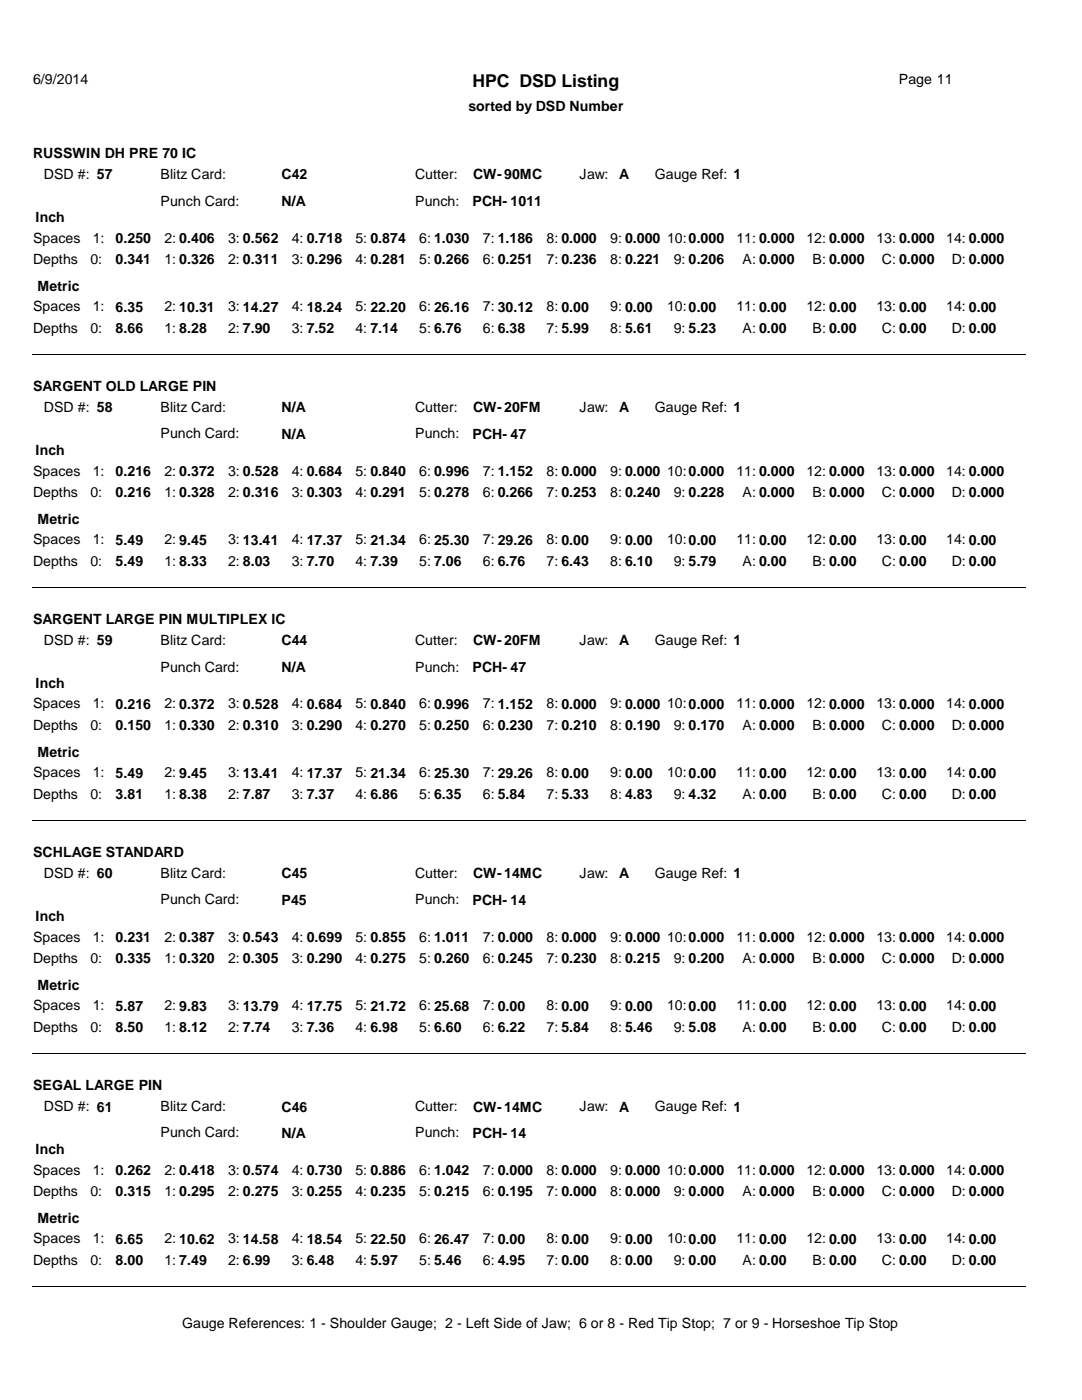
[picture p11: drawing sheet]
<svg xmlns="http://www.w3.org/2000/svg" width="216mm" height="279mm" viewBox="0 0 216 279" stroke-linecap="round" stroke-linejoin="round" font-family="sans-serif">
<defs><g id="words">
<text font-size="3.5" x="94.3" y="17.4">HPC DSD Listing</text>
<g font-size="2.8">
<text x="6.6" y="16.7">6/9/2014</text>
<text x="179.4" y="16.7">Page 11</text>
<text x="93.5" y="22.1">sorted by DSD Number</text>
<text x="6.6" y="31.6">RUSSWIN DH PRE 70 IC</text>
<text x="8.8" y="35.7">DSD #: 57</text>
<text x="32" y="35.7">Blitz Card:</text>
<text x="56.2" y="35.8">C42</text>
<text x="82.8" y="35.7">Cutter:</text>
<text x="94.4" y="35.8">CW- 90MC</text>
<text x="115.7" y="35.7">Jaw:</text>
<text x="123.5" y="35.8">A</text>
<text x="130.7" y="35.7">Gauge Ref:</text>
<text x="146.4" y="35.8">1</text>
<text x="32" y="41">Punch Card:</text>
<text x="56.2" y="41.1">N/A</text>
<text x="82.8" y="41">Punch:</text>
<text x="94.3" y="41.1">PCH-</text>
<text x="101.9" y="41.1">1011</text>
<text x="7.1" y="44.3">Inch</text>
<text x="6.6" y="48.4">Spaces</text>
<text x="6.6" y="52.6">Depths</text>
<text x="18" y="52.6">0:</text>
<text x="18.5" y="48.4">1:</text>
<text x="23.1" y="52.7">0.341</text>
<text x="23.1" y="48.5">0.250</text>
<text x="32.8" y="48.4">2: 0.406</text>
<text x="32.8" y="52.6">1: 0.326</text>
<text x="45.5" y="48.4">3: 0.562</text>
<text x="45.5" y="52.6">2: 0.311</text>
<text x="58.2" y="48.4">4: 0.718</text>
<text x="58.3" y="52.6">3: 0.296</text>
<text x="71" y="52.6">4: 0.281</text>
<text x="71" y="48.4">5: 0.874</text>
<text x="83.7" y="52.6">5: 0.266</text>
<text x="83.7" y="48.4">6: 1.030</text>
<text x="96.4" y="48.4">7: 1.186</text>
<text x="96.4" y="52.6">6: 0.251</text>
<text x="109.1" y="52.6">7: 0.236</text>
<text x="109.1" y="48.4">8: 0.000</text>
<text x="121.8" y="52.6">8: 0.221</text>
<text x="121.8" y="48.4">9: 0.000</text>
<text x="133.1" y="48.4">10:</text>
<text x="134.5" y="52.6">9: 0.206</text>
<text x="137.4" y="48.5">0.000</text>
<text x="146.9" y="48.4">11: 0.000</text>
<text x="148.2" y="52.6">A: 0.000</text>
<text x="160.9" y="48.4">12: 0.000</text>
<text x="162.1" y="52.6">B: 0.000</text>
<text x="174.9" y="48.4">13: 0.000</text>
<text x="176" y="52.6">C: 0.000</text>
<text x="188.8" y="48.4">14: 0.000</text>
<text x="189.9" y="52.6">D: 0.000</text>
<text x="7.5" y="58">Metric</text>
<text x="6.6" y="62.1">Spaces</text>
<text x="18.5" y="62.1">1:</text>
<text x="23.1" y="62.2">6.35</text>
<text x="32.8" y="62.1">2:</text>
<text x="35.8" y="62.2">10.31</text>
<text x="45.5" y="62.1">3: 14.27</text>
<text x="58.3" y="62.1">4: 18.24</text>
<text x="71" y="62.1">5: 22.20</text>
<text x="83.7" y="62.1">6: 26.16</text>
<text x="96.4" y="62.1">7: 30.12</text>
<text x="109.1" y="62.1">8: 0.00</text>
<text x="121.8" y="62.1">9: 0.00</text>
<text x="133.1" y="62.1">10:</text>
<text x="137.4" y="62.2">0.00</text>
<text x="146.9" y="62.1">11: 0.00</text>
<text x="160.9" y="62.1">12: 0.00</text>
<text x="174.9" y="62.1">13: 0.00</text>
<text x="188.8" y="62.1">14: 0.00</text>
<text x="6.6" y="66.4">Depths</text>
<text x="18" y="66.4">0:</text>
<text x="23.1" y="66.5">8.66</text>
<text x="32.8" y="66.4">1: 8.28</text>
<text x="45.5" y="66.4">2: 7.90</text>
<text x="58.3" y="66.4">3: 7.52</text>
<text x="71" y="66.4">4: 7.14</text>
<text x="83.7" y="66.4">5: 6.76</text>
<text x="96.4" y="66.4">6: 6.38</text>
<text x="109.1" y="66.4">7: 5.99</text>
<text x="121.8" y="66.4">8: 5.61</text>
<text x="134.5" y="66.4">9: 5.23</text>
<text x="148.2" y="66.4">A: 0.00</text>
<text x="162.1" y="66.4">B: 0.00</text>
<text x="176" y="66.4">C: 0.00</text>
<text x="189.9" y="66.4">D: 0.00</text>
<text x="6.6" y="78.1">SARGENT OLD LARGE PIN</text>
<text x="8.8" y="82.2">DSD #: 58</text>
<text x="32" y="82.2">Blitz Card:</text>
<text x="56.2" y="82.3">N/A</text>
<text x="82.8" y="82.2">Cutter:</text>
<text x="94.4" y="82.3">CW- 20FM</text>
<text x="115.7" y="82.2">Jaw:</text>
<text x="123.5" y="82.3">A</text>
<text x="130.7" y="82.2">Gauge Ref:</text>
<text x="146.4" y="82.3">1</text>
<text x="32" y="87.5">Punch Card:</text>
<text x="56.2" y="87.6">N/A</text>
<text x="82.8" y="87.5">Punch:</text>
<text x="94.3" y="87.6">PCH-</text>
<text x="101.9" y="87.6">47</text>
<text x="6.6" y="94.9">Spaces</text>
<text x="7.1" y="90.8">Inch</text>
<text x="18.5" y="94.9">1:</text>
<text x="23.1" y="95">0.216</text>
<text x="32.8" y="94.9">2: 0.372</text>
<text x="45.5" y="94.9">3: 0.528</text>
<text x="58.2" y="94.9">4: 0.684</text>
<text x="71" y="94.9">5: 0.840</text>
<text x="83.7" y="94.9">6: 0.996</text>
<text x="96.4" y="94.9">7: 1.152</text>
<text x="109.1" y="94.9">8: 0.000</text>
<text x="121.8" y="94.9">9: 0.000</text>
<text x="133.1" y="94.9">10:</text>
<text x="137.4" y="95">0.000</text>
<text x="146.9" y="94.9">11: 0.000</text>
<text x="160.9" y="94.9">12: 0.000</text>
<text x="174.9" y="94.9">13: 0.000</text>
<text x="188.8" y="94.9">14: 0.000</text>
<text x="6.6" y="99.1">Depths</text>
<text x="18" y="99.1">0:</text>
<text x="23.1" y="99.2">0.216</text>
<text x="32.8" y="99.1">1: 0.328</text>
<text x="45.5" y="99.1">2: 0.316</text>
<text x="58.3" y="99.1">3: 0.303</text>
<text x="71" y="99.1">4: 0.291</text>
<text x="83.7" y="99.1">5: 0.278</text>
<text x="96.4" y="99.1">6: 0.266</text>
<text x="109.1" y="99.1">7: 0.253</text>
<text x="121.8" y="99.1">8: 0.240</text>
<text x="134.5" y="99.1">9: 0.228</text>
<text x="148.2" y="99.1">A: 0.000</text>
<text x="162.1" y="99.1">B: 0.000</text>
<text x="176" y="99.1">C: 0.000</text>
<text x="189.9" y="99.1">D: 0.000</text>
<text x="7.5" y="104.5">Metric</text>
<text x="6.6" y="112.9">Depths</text>
<text x="6.6" y="108.6">Spaces</text>
<text x="18" y="112.9">0:</text>
<text x="18.5" y="108.6">1:</text>
<text x="23.1" y="112.9">5.49</text>
<text x="23.1" y="108.7">5.49</text>
<text x="32.8" y="108.6">2:</text>
<text x="32.8" y="112.9">1: 8.33</text>
<text x="35.8" y="108.7">9.45</text>
<text x="45.5" y="108.6">3: 13.41</text>
<text x="45.5" y="112.9">2: 8.03</text>
<text x="58.3" y="108.6">4: 17.37</text>
<text x="58.3" y="112.9">3: 7.70</text>
<text x="71" y="112.9">4: 7.39</text>
<text x="71" y="108.6">5: 21.34</text>
<text x="83.7" y="108.6">6: 25.30</text>
<text x="83.7" y="112.9">5: 7.06</text>
<text x="96.4" y="108.6">7: 29.26</text>
<text x="96.4" y="112.9">6: 6.76</text>
<text x="109.1" y="112.9">7: 6.43</text>
<text x="109.1" y="108.6">8: 0.00</text>
<text x="121.8" y="112.9">8: 6.10</text>
<text x="121.8" y="108.6">9: 0.00</text>
<text x="133.1" y="108.6">10:</text>
<text x="134.5" y="112.9">9: 5.79</text>
<text x="137.4" y="108.7">0.00</text>
<text x="146.9" y="108.6">11: 0.00</text>
<text x="148.2" y="112.9">A: 0.00</text>
<text x="160.9" y="108.6">12: 0.00</text>
<text x="162.1" y="112.9">B: 0.00</text>
<text x="174.9" y="108.6">13: 0.00</text>
<text x="176" y="112.9">C: 0.00</text>
<text x="188.8" y="108.6">14: 0.00</text>
<text x="189.9" y="112.9">D: 0.00</text>
<text x="6.6" y="124.6">SARGENT LARGE PIN MULTIPLEX IC</text>
<text x="8.8" y="128.7">DSD #: 59</text>
<text x="32" y="128.7">Blitz Card:</text>
<text x="56.2" y="128.8">C44</text>
<text x="82.8" y="128.7">Cutter:</text>
<text x="94.4" y="128.8">CW- 20FM</text>
<text x="115.7" y="128.7">Jaw:</text>
<text x="123.5" y="128.8">A</text>
<text x="130.7" y="128.7">Gauge Ref:</text>
<text x="146.4" y="128.8">1</text>
<text x="7.1" y="137.2">Inch</text>
<text x="32" y="134">Punch Card:</text>
<text x="56.2" y="134.1">N/A</text>
<text x="82.8" y="134">Punch:</text>
<text x="94.3" y="134.1">PCH-</text>
<text x="101.9" y="134.1">47</text>
<text x="6.6" y="141.4">Spaces</text>
<text x="18.5" y="141.4">1:</text>
<text x="23.1" y="141.5">0.216</text>
<text x="32.8" y="141.4">2: 0.372</text>
<text x="45.5" y="141.4">3: 0.528</text>
<text x="58.2" y="141.4">4: 0.684</text>
<text x="71" y="141.4">5: 0.840</text>
<text x="83.7" y="141.4">6: 0.996</text>
<text x="96.4" y="141.4">7: 1.152</text>
<text x="109.1" y="141.4">8: 0.000</text>
<text x="121.8" y="141.4">9: 0.000</text>
<text x="133.1" y="141.4">10:</text>
<text x="137.4" y="141.5">0.000</text>
<text x="146.9" y="141.4">11: 0.000</text>
<text x="160.9" y="141.4">12: 0.000</text>
<text x="174.9" y="141.4">13: 0.000</text>
<text x="188.8" y="141.4">14: 0.000</text>
<text x="6.6" y="145.6">Depths</text>
<text x="18" y="145.6">0:</text>
<text x="23.1" y="145.7">0.150</text>
<text x="32.8" y="145.6">1: 0.330</text>
<text x="45.5" y="145.6">2: 0.310</text>
<text x="58.3" y="145.6">3: 0.290</text>
<text x="71" y="145.6">4: 0.270</text>
<text x="83.7" y="145.6">5: 0.250</text>
<text x="96.4" y="145.6">6: 0.230</text>
<text x="109.1" y="145.6">7: 0.210</text>
<text x="121.8" y="145.6">8: 0.190</text>
<text x="134.5" y="145.6">9: 0.170</text>
<text x="148.2" y="145.6">A: 0.000</text>
<text x="162.1" y="145.6">B: 0.000</text>
<text x="176" y="145.6">C: 0.000</text>
<text x="189.9" y="145.6">D: 0.000</text>
<text x="6.6" y="155.2">Spaces</text>
<text x="7.5" y="151">Metric</text>
<text x="18.5" y="155.2">1:</text>
<text x="23.1" y="155.2">5.49</text>
<text x="32.8" y="155.2">2:</text>
<text x="35.8" y="155.2">9.45</text>
<text x="45.5" y="155.2">3: 13.41</text>
<text x="58.3" y="155.2">4: 17.37</text>
<text x="71" y="155.2">5: 21.34</text>
<text x="83.7" y="155.2">6: 25.30</text>
<text x="96.4" y="155.2">7: 29.26</text>
<text x="109.1" y="155.2">8: 0.00</text>
<text x="121.8" y="155.2">9: 0.00</text>
<text x="133.1" y="155.2">10:</text>
<text x="137.4" y="155.2">0.00</text>
<text x="146.9" y="155.2">11: 0.00</text>
<text x="160.9" y="155.2">12: 0.00</text>
<text x="174.9" y="155.2">13: 0.00</text>
<text x="188.8" y="155.2">14: 0.00</text>
<text x="6.6" y="159.4">Depths</text>
<text x="18" y="159.4">0:</text>
<text x="23.1" y="159.5">3.81</text>
<text x="32.8" y="159.4">1: 8.38</text>
<text x="45.5" y="159.4">2: 7.87</text>
<text x="58.3" y="159.4">3: 7.37</text>
<text x="71" y="159.4">4: 6.86</text>
<text x="83.7" y="159.4">5: 6.35</text>
<text x="96.4" y="159.4">6: 5.84</text>
<text x="109.1" y="159.4">7: 5.33</text>
<text x="121.8" y="159.4">8: 4.83</text>
<text x="134.5" y="159.4">9: 4.32</text>
<text x="148.2" y="159.4">A: 0.00</text>
<text x="162.1" y="159.4">B: 0.00</text>
<text x="176" y="159.4">C: 0.00</text>
<text x="189.9" y="159.4">D: 0.00</text>
<text x="6.6" y="171.1">SCHLAGE STANDARD</text>
<text x="8.8" y="175.2">DSD #: 60</text>
<text x="32" y="175.2">Blitz Card:</text>
<text x="56.2" y="175.3">C45</text>
<text x="82.8" y="175.2">Cutter:</text>
<text x="94.4" y="175.3">CW- 14MC</text>
<text x="115.7" y="175.2">Jaw:</text>
<text x="123.5" y="175.3">A</text>
<text x="130.7" y="175.2">Gauge Ref:</text>
<text x="146.4" y="175.3">1</text>
<text x="7.1" y="183.8">Inch</text>
<text x="32" y="180.5">Punch Card:</text>
<text x="56.2" y="180.6">P45</text>
<text x="82.8" y="180.5">Punch:</text>
<text x="94.3" y="180.6">PCH-</text>
<text x="101.9" y="180.6">14</text>
<text x="6.6" y="187.9">Spaces</text>
<text x="18.5" y="187.9">1:</text>
<text x="23.1" y="188">0.231</text>
<text x="32.8" y="187.9">2: 0.387</text>
<text x="45.5" y="187.9">3: 0.543</text>
<text x="58.2" y="187.9">4: 0.699</text>
<text x="71" y="187.9">5: 0.855</text>
<text x="83.7" y="187.9">6: 1.011</text>
<text x="96.4" y="187.9">7: 0.000</text>
<text x="109.1" y="187.9">8: 0.000</text>
<text x="121.8" y="187.9">9: 0.000</text>
<text x="133.1" y="187.9">10:</text>
<text x="137.4" y="188">0.000</text>
<text x="146.9" y="187.9">11: 0.000</text>
<text x="160.9" y="187.9">12: 0.000</text>
<text x="174.9" y="187.9">13: 0.000</text>
<text x="188.8" y="187.9">14: 0.000</text>
<text x="6.6" y="192.2">Depths</text>
<text x="7.5" y="197.5">Metric</text>
<text x="18" y="192.2">0:</text>
<text x="23.1" y="192.2">0.335</text>
<text x="32.8" y="192.2">1: 0.320</text>
<text x="45.5" y="192.2">2: 0.305</text>
<text x="58.3" y="192.2">3: 0.290</text>
<text x="71" y="192.2">4: 0.275</text>
<text x="83.7" y="192.2">5: 0.260</text>
<text x="96.4" y="192.2">6: 0.245</text>
<text x="109.1" y="192.2">7: 0.230</text>
<text x="121.8" y="192.2">8: 0.215</text>
<text x="134.5" y="192.2">9: 0.200</text>
<text x="148.2" y="192.2">A: 0.000</text>
<text x="162.1" y="192.2">B: 0.000</text>
<text x="176" y="192.2">C: 0.000</text>
<text x="189.9" y="192.2">D: 0.000</text>
<text x="6.6" y="201.6">Spaces</text>
<text x="18.5" y="201.6">1:</text>
<text x="23.1" y="201.7">5.87</text>
<text x="32.8" y="201.6">2:</text>
<text x="35.8" y="201.7">9.83</text>
<text x="45.5" y="201.6">3: 13.79</text>
<text x="58.3" y="201.6">4: 17.75</text>
<text x="71" y="201.6">5: 21.72</text>
<text x="83.7" y="201.6">6: 25.68</text>
<text x="96.4" y="201.6">7: 0.00</text>
<text x="109.1" y="201.6">8: 0.00</text>
<text x="121.8" y="201.6">9: 0.00</text>
<text x="133.1" y="201.6">10:</text>
<text x="137.4" y="201.7">0.00</text>
<text x="146.9" y="201.6">11: 0.00</text>
<text x="160.9" y="201.6">12: 0.00</text>
<text x="174.9" y="201.6">13: 0.00</text>
<text x="188.8" y="201.6">14: 0.00</text>
<text x="6.6" y="205.9">Depths</text>
<text x="18" y="205.9">0:</text>
<text x="23.1" y="206">8.50</text>
<text x="32.8" y="205.9">1: 8.12</text>
<text x="45.5" y="205.9">2: 7.74</text>
<text x="58.3" y="205.9">3: 7.36</text>
<text x="71" y="205.9">4: 6.98</text>
<text x="83.7" y="205.9">5: 6.60</text>
<text x="96.4" y="205.9">6: 6.22</text>
<text x="109.1" y="205.9">7: 5.84</text>
<text x="121.8" y="205.9">8: 5.46</text>
<text x="134.5" y="205.9">9: 5.08</text>
<text x="148.2" y="205.9">A: 0.00</text>
<text x="162.1" y="205.9">B: 0.00</text>
<text x="176" y="205.9">C: 0.00</text>
<text x="189.9" y="205.9">D: 0.00</text>
<text x="6.6" y="217.6">SEGAL LARGE PIN</text>
<text x="8.8" y="221.7">DSD #: 61</text>
<text x="32" y="221.7">Blitz Card:</text>
<text x="56.2" y="221.8">C46</text>
<text x="82.8" y="221.7">Cutter:</text>
<text x="94.4" y="221.8">CW- 14MC</text>
<text x="115.7" y="221.7">Jaw:</text>
<text x="123.5" y="221.8">A</text>
<text x="130.7" y="221.7">Gauge Ref:</text>
<text x="146.4" y="221.8">1</text>
<text x="32" y="227">Punch Card:</text>
<text x="56.2" y="227.1">N/A</text>
<text x="82.8" y="227">Punch:</text>
<text x="94.3" y="227.1">PCH-</text>
<text x="101.9" y="227.1">14</text>
<text x="7.1" y="230.3">Inch</text>
<text x="6.6" y="238.6">Depths</text>
<text x="6.6" y="234.4">Spaces</text>
<text x="18" y="238.6">0:</text>
<text x="18.5" y="234.4">1:</text>
<text x="23.1" y="238.7">0.315</text>
<text x="23.1" y="234.5">0.262</text>
<text x="32.8" y="234.4">2: 0.418</text>
<text x="32.8" y="238.6">1: 0.295</text>
<text x="45.5" y="234.4">3: 0.574</text>
<text x="45.5" y="238.6">2: 0.275</text>
<text x="58.2" y="234.4">4: 0.730</text>
<text x="58.3" y="238.6">3: 0.255</text>
<text x="71" y="238.6">4: 0.235</text>
<text x="71" y="234.4">5: 0.886</text>
<text x="83.7" y="238.6">5: 0.215</text>
<text x="83.7" y="234.4">6: 1.042</text>
<text x="96.4" y="234.4">7: 0.000</text>
<text x="96.4" y="238.6">6: 0.195</text>
<text x="109.1" y="238.6">7: 0.000</text>
<text x="109.1" y="234.4">8: 0.000</text>
<text x="121.8" y="238.6">8: 0.000</text>
<text x="121.8" y="234.4">9: 0.000</text>
<text x="133.1" y="234.4">10:</text>
<text x="134.5" y="238.6">9: 0.000</text>
<text x="137.4" y="234.5">0.000</text>
<text x="146.9" y="234.4">11: 0.000</text>
<text x="148.2" y="238.6">A: 0.000</text>
<text x="160.9" y="234.4">12: 0.000</text>
<text x="162.1" y="238.6">B: 0.000</text>
<text x="174.9" y="234.4">13: 0.000</text>
<text x="176" y="238.6">C: 0.000</text>
<text x="188.8" y="234.4">14: 0.000</text>
<text x="189.9" y="238.6">D: 0.000</text>
<text x="7.5" y="244">Metric</text>
<text x="6.6" y="248.2">Spaces</text>
<text x="18.5" y="248.2">1:</text>
<text x="23.1" y="248.2">6.65</text>
<text x="32.8" y="248.2">2:</text>
<text x="35.8" y="248.2">10.62</text>
<text x="45.5" y="248.2">3: 14.58</text>
<text x="58.3" y="248.2">4: 18.54</text>
<text x="71" y="248.2">5: 22.50</text>
<text x="83.7" y="248.2">6: 26.47</text>
<text x="96.4" y="248.2">7: 0.00</text>
<text x="109.1" y="248.2">8: 0.00</text>
<text x="121.8" y="248.2">9: 0.00</text>
<text x="133.1" y="248.2">10:</text>
<text x="137.4" y="248.2">0.00</text>
<text x="146.9" y="248.2">11: 0.00</text>
<text x="160.9" y="248.2">12: 0.00</text>
<text x="174.9" y="248.2">13: 0.00</text>
<text x="188.8" y="248.2">14: 0.00</text>
<text x="6.6" y="252.4">Depths</text>
<text x="18" y="252.4">0:</text>
<text x="23.1" y="252.5">8.00</text>
<text x="32.8" y="252.4">1: 7.49</text>
<text x="45.5" y="252.4">2: 6.99</text>
<text x="58.3" y="252.4">3: 6.48</text>
<text x="71" y="252.4">4: 5.97</text>
<text x="83.7" y="252.4">5: 5.46</text>
<text x="96.4" y="252.4">6: 4.95</text>
<text x="109.1" y="252.4">7: 0.00</text>
<text x="121.8" y="252.4">8: 0.00</text>
<text x="134.5" y="252.4">9: 0.00</text>
<text x="148.2" y="252.4">A: 0.00</text>
<text x="162.1" y="252.4">B: 0.00</text>
<text x="176" y="252.4">C: 0.00</text>
<text x="189.9" y="252.4">D: 0.00</text>
<text x="36.4" y="265">Gauge References: 1 - Shoulder Gauge; 2 - Left Side of Jaw; 6 or 8 - Red Tip Stop; 7 or 9 - Horseshoe Tip Stop</text>
</g>
</g></defs>
<path d="M6.3 70.8h198.3" fill="none" stroke="#000" stroke-width=".2"/>
<g fill="#fff">
<path d="M101.6 38h11.4v4.3h-11.4z"/>
<path d="M137.2 91.9h8.9v4.3h-8.9z"/>
<path d="M146.1 79.2h6.4v4.3h-6.4z"/>
<path d="M31.7 105.7h3.8v4.2h-3.8z"/>
<path d="M137.2 105.7h8.9v4.2h-8.9z"/>
</g>
<path d="M6.3 117.3h198.3" fill="none" stroke="#000" stroke-width=".2"/>
<g fill="#fff">
<path d="M101.6 84.5h11.4v4.3h-11.4z"/>
<path d="M137.2 138.4h8.9v4.3h-8.9z"/>
<path d="M146.1 125.7h6.4v4.3h-6.4z"/>
<path d="M31.7 152.1h3.8v4.3h-3.8z"/>
<path d="M137.2 152.1h8.9v4.3h-8.9z"/>
</g>
<path d="M6.3 163.8h198.3" fill="none" stroke="#000" stroke-width=".2"/>
<g fill="#fff">
<path d="M101.6 131h11.4v4.3h-11.4z"/>
<path d="M137.2 184.9h8.9v4.3h-8.9z"/>
<path d="M146.1 172.3h6.4v4.2h-6.4z"/>
<path d="M31.7 198.7h3.8v4.2h-3.8z"/>
<path d="M137.2 198.7h8.9v4.2h-8.9z"/>
</g>
<path d="M6.3 210.3h198.3" fill="none" stroke="#000" stroke-width=".2"/>
<g fill="#fff">
<path d="M101.6 177.5h11.4v4.3h-11.4z"/>
<path d="M137.2 231.4h8.9v4.3h-8.9z"/>
<path d="M146.1 218.7h6.4v4.3h-6.4z"/>
<path d="M31.7 245.2h3.8v4.2h-3.8z"/>
<path d="M137.2 245.2h8.9v4.2h-8.9z"/>
</g>
<path d="M6.3 256.8h198.3" fill="none" stroke="#000" stroke-width=".2"/>
<path d="M101.6 224h11.4v4.3h-11.4z" fill="#fff"/>
<use href="#words"/>
</svg>
